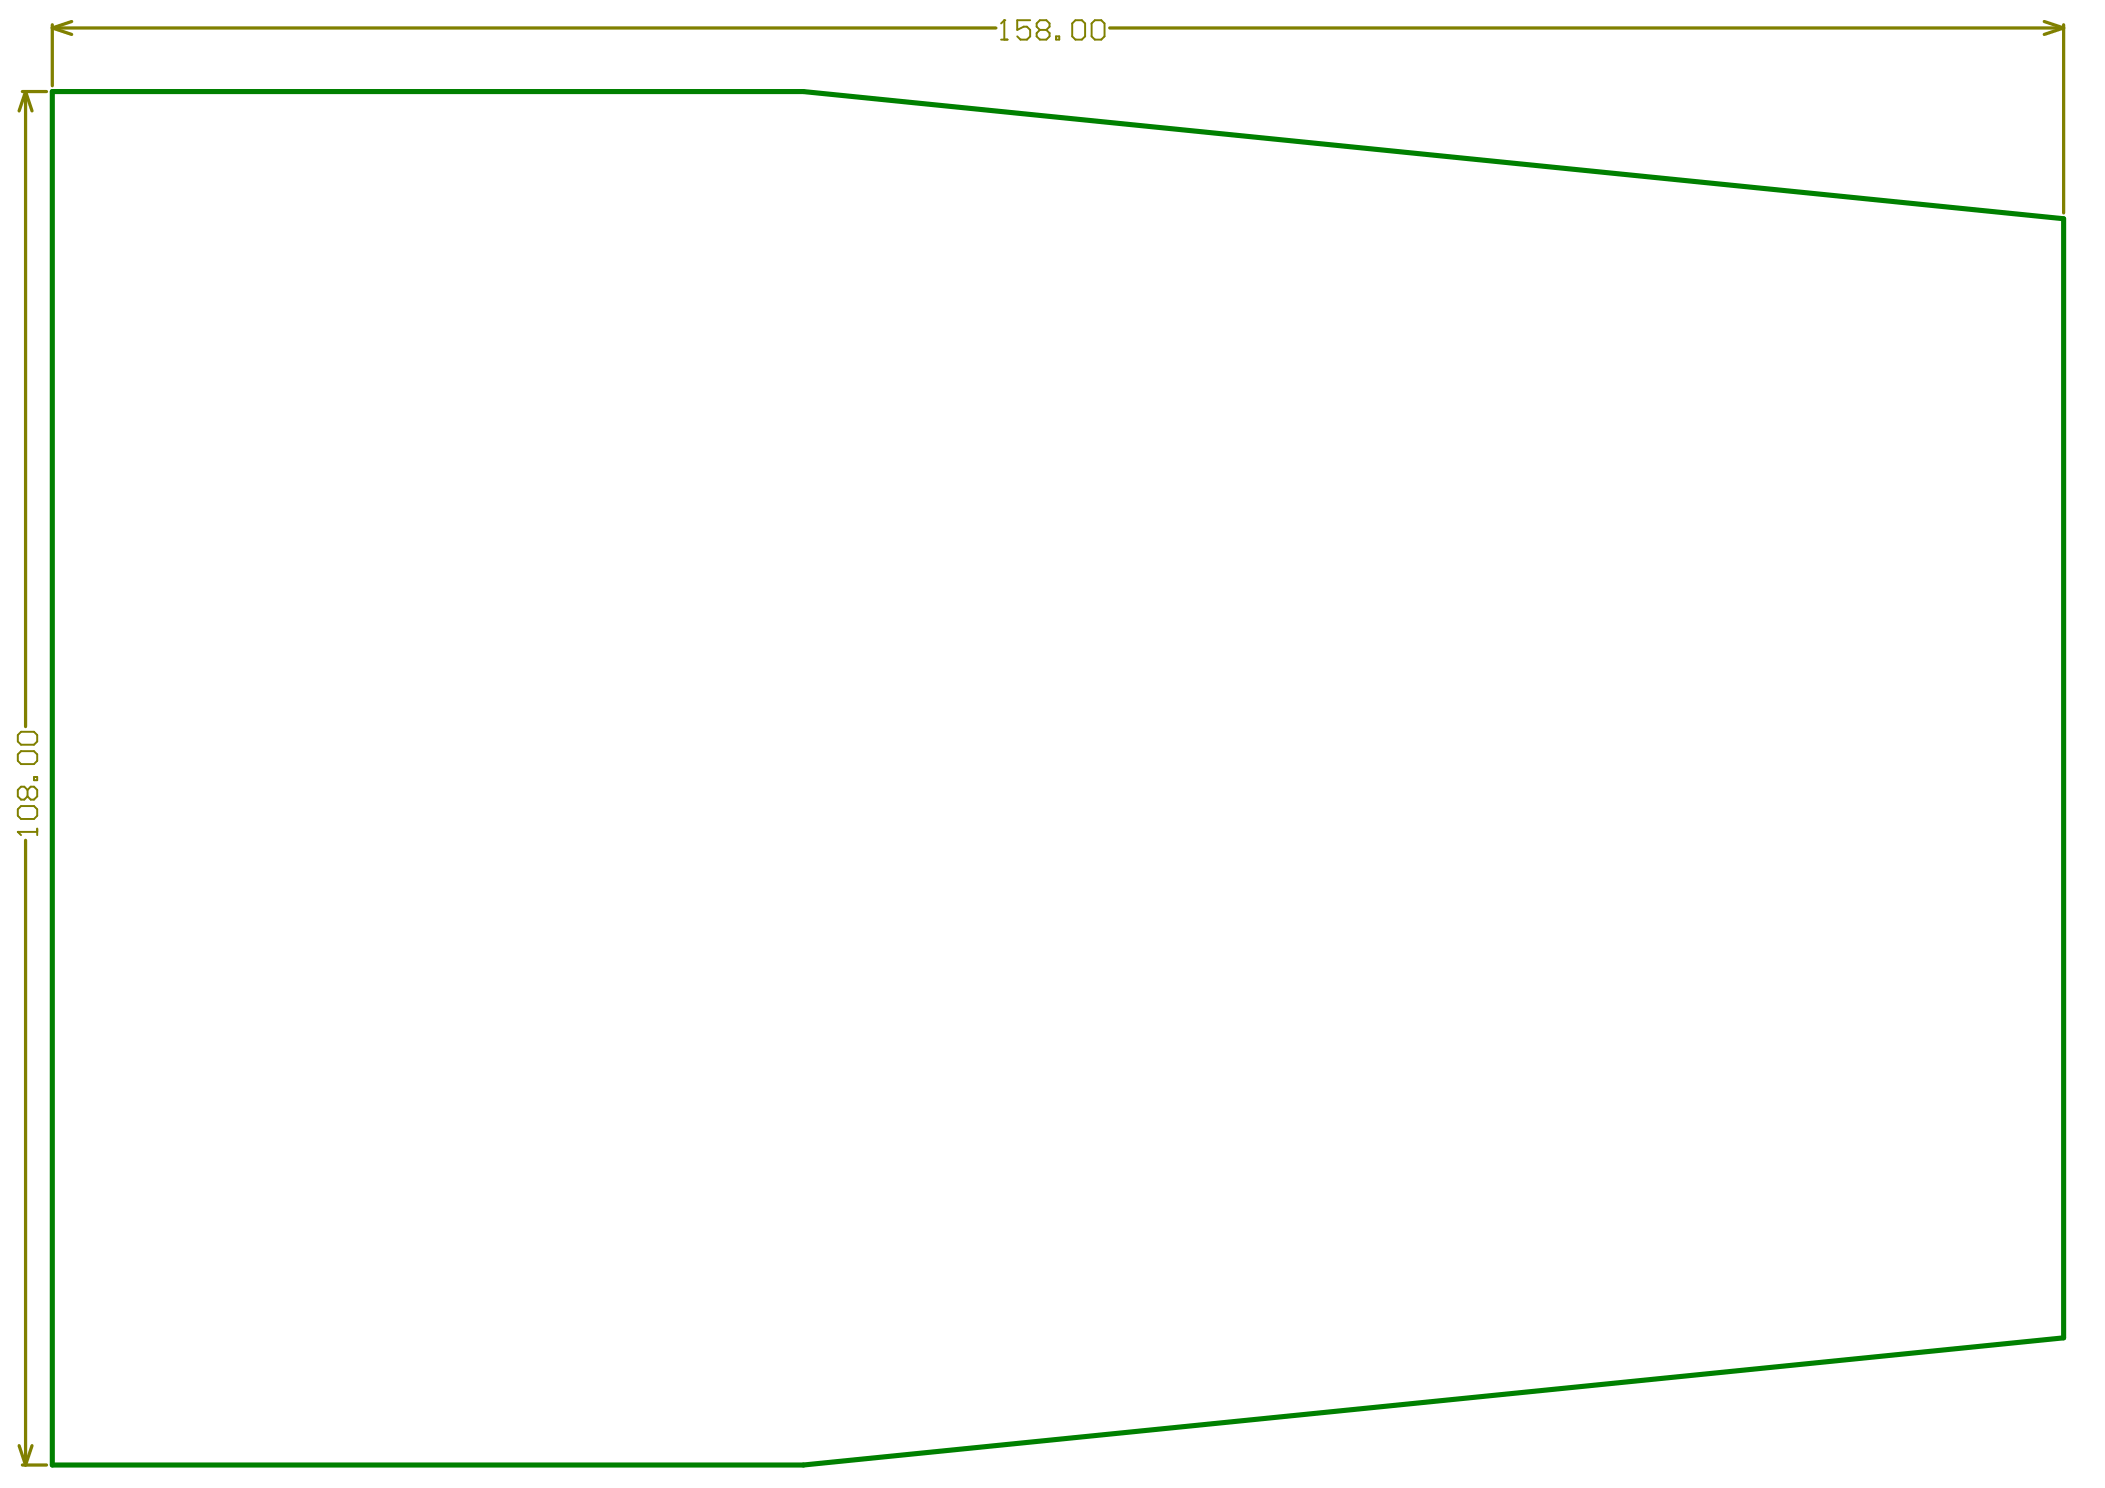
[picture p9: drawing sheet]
<svg xmlns="http://www.w3.org/2000/svg" width="297mm" height="210mm" viewBox="0 0 297 210" stroke-linecap="round" stroke-linejoin="round" font-family="sans-serif">
<g fill="none" stroke="#808000" stroke-width=".46">
<path d="M3.2 12.9h3.4M3.6 12.9l.9 2.8M3.6 12.9v89.6M3.6 12.9l-.9 2.8M7.4 3.5v8.6M7.4 3.9l2.7 1M7.4 3.9h133.1M10.1 3l-2.7 .9M156.6 3.9h134.6M288.5 3l2.7 .9M291.2 3.5v26.5M291.2 3.9l-2.7 1"/>
<path d="M3.6 118.5v88.2M2.7 203.9l.9 2.8M3.2 206.7h3.4M4.5 203.9l-.9 2.8"/>
</g>
<g fill="none" stroke="#808000" stroke-width=".27">
<path d="M141.3 5.6h.9M141.7 2.9h.1M141.7 2.9v2.7M141.7 2.9l-.4 .4M145.4 2.9h-1.9v1.3l1-.4h.4l.5 .4v.9l-.5 .5h-.9l-.5-.5M146.7 4.2l-.4 .5v.4l.4 .5h.9l.5-.5v-.4l-.5-.5M146.7 4.2l-.4-.4v-.5l.4-.4h.9l.5 .4v.5l-.5 .4M146.7 4.2h.9M149 5.1h.5v.5h-.5zM151.3 3.3l.5-.4h.9l.4 .4v1.8l-.4 .5h-.9l-.5-.5zM154 3.3l.5-.4h.9l.5 .4v1.8l-.5 .5h-.9l-.5-.5zM2.5 117.4h.1"/>
<path d="M2.5 103.7l.5-.5h1.8l.5 .5v.9l-.5 .5h-1.8l-.5-.5zM2.5 106.4l.5-.4h1.8l.5 .4v.9l-.5 .5h-1.8l-.5-.5zM2.5 114.2l.5-.5h1.8l.5 .5v.9l-.5 .4h-1.8l-.5-.4zM2.5 117.4h2.8M2.5 117.4l.5 .4M3.9 111.4l.4-.4h.5l.5 .4v.9l-.5 .5h-.5l-.4-.5M3.9 111.4l-.5-.4h-.4l-.5 .4v.9l.5 .5h.4l.5-.5M3.9 111.4v.9M4.8 109.6h.5v.5h-.5zM5.3 116.9v.9"/>
</g>
<path d="M7.4 12.9h106l177.8 18v157.8l-177.8 18h-106z" fill="none" stroke="#008000" stroke-width=".72"/>
</svg>
